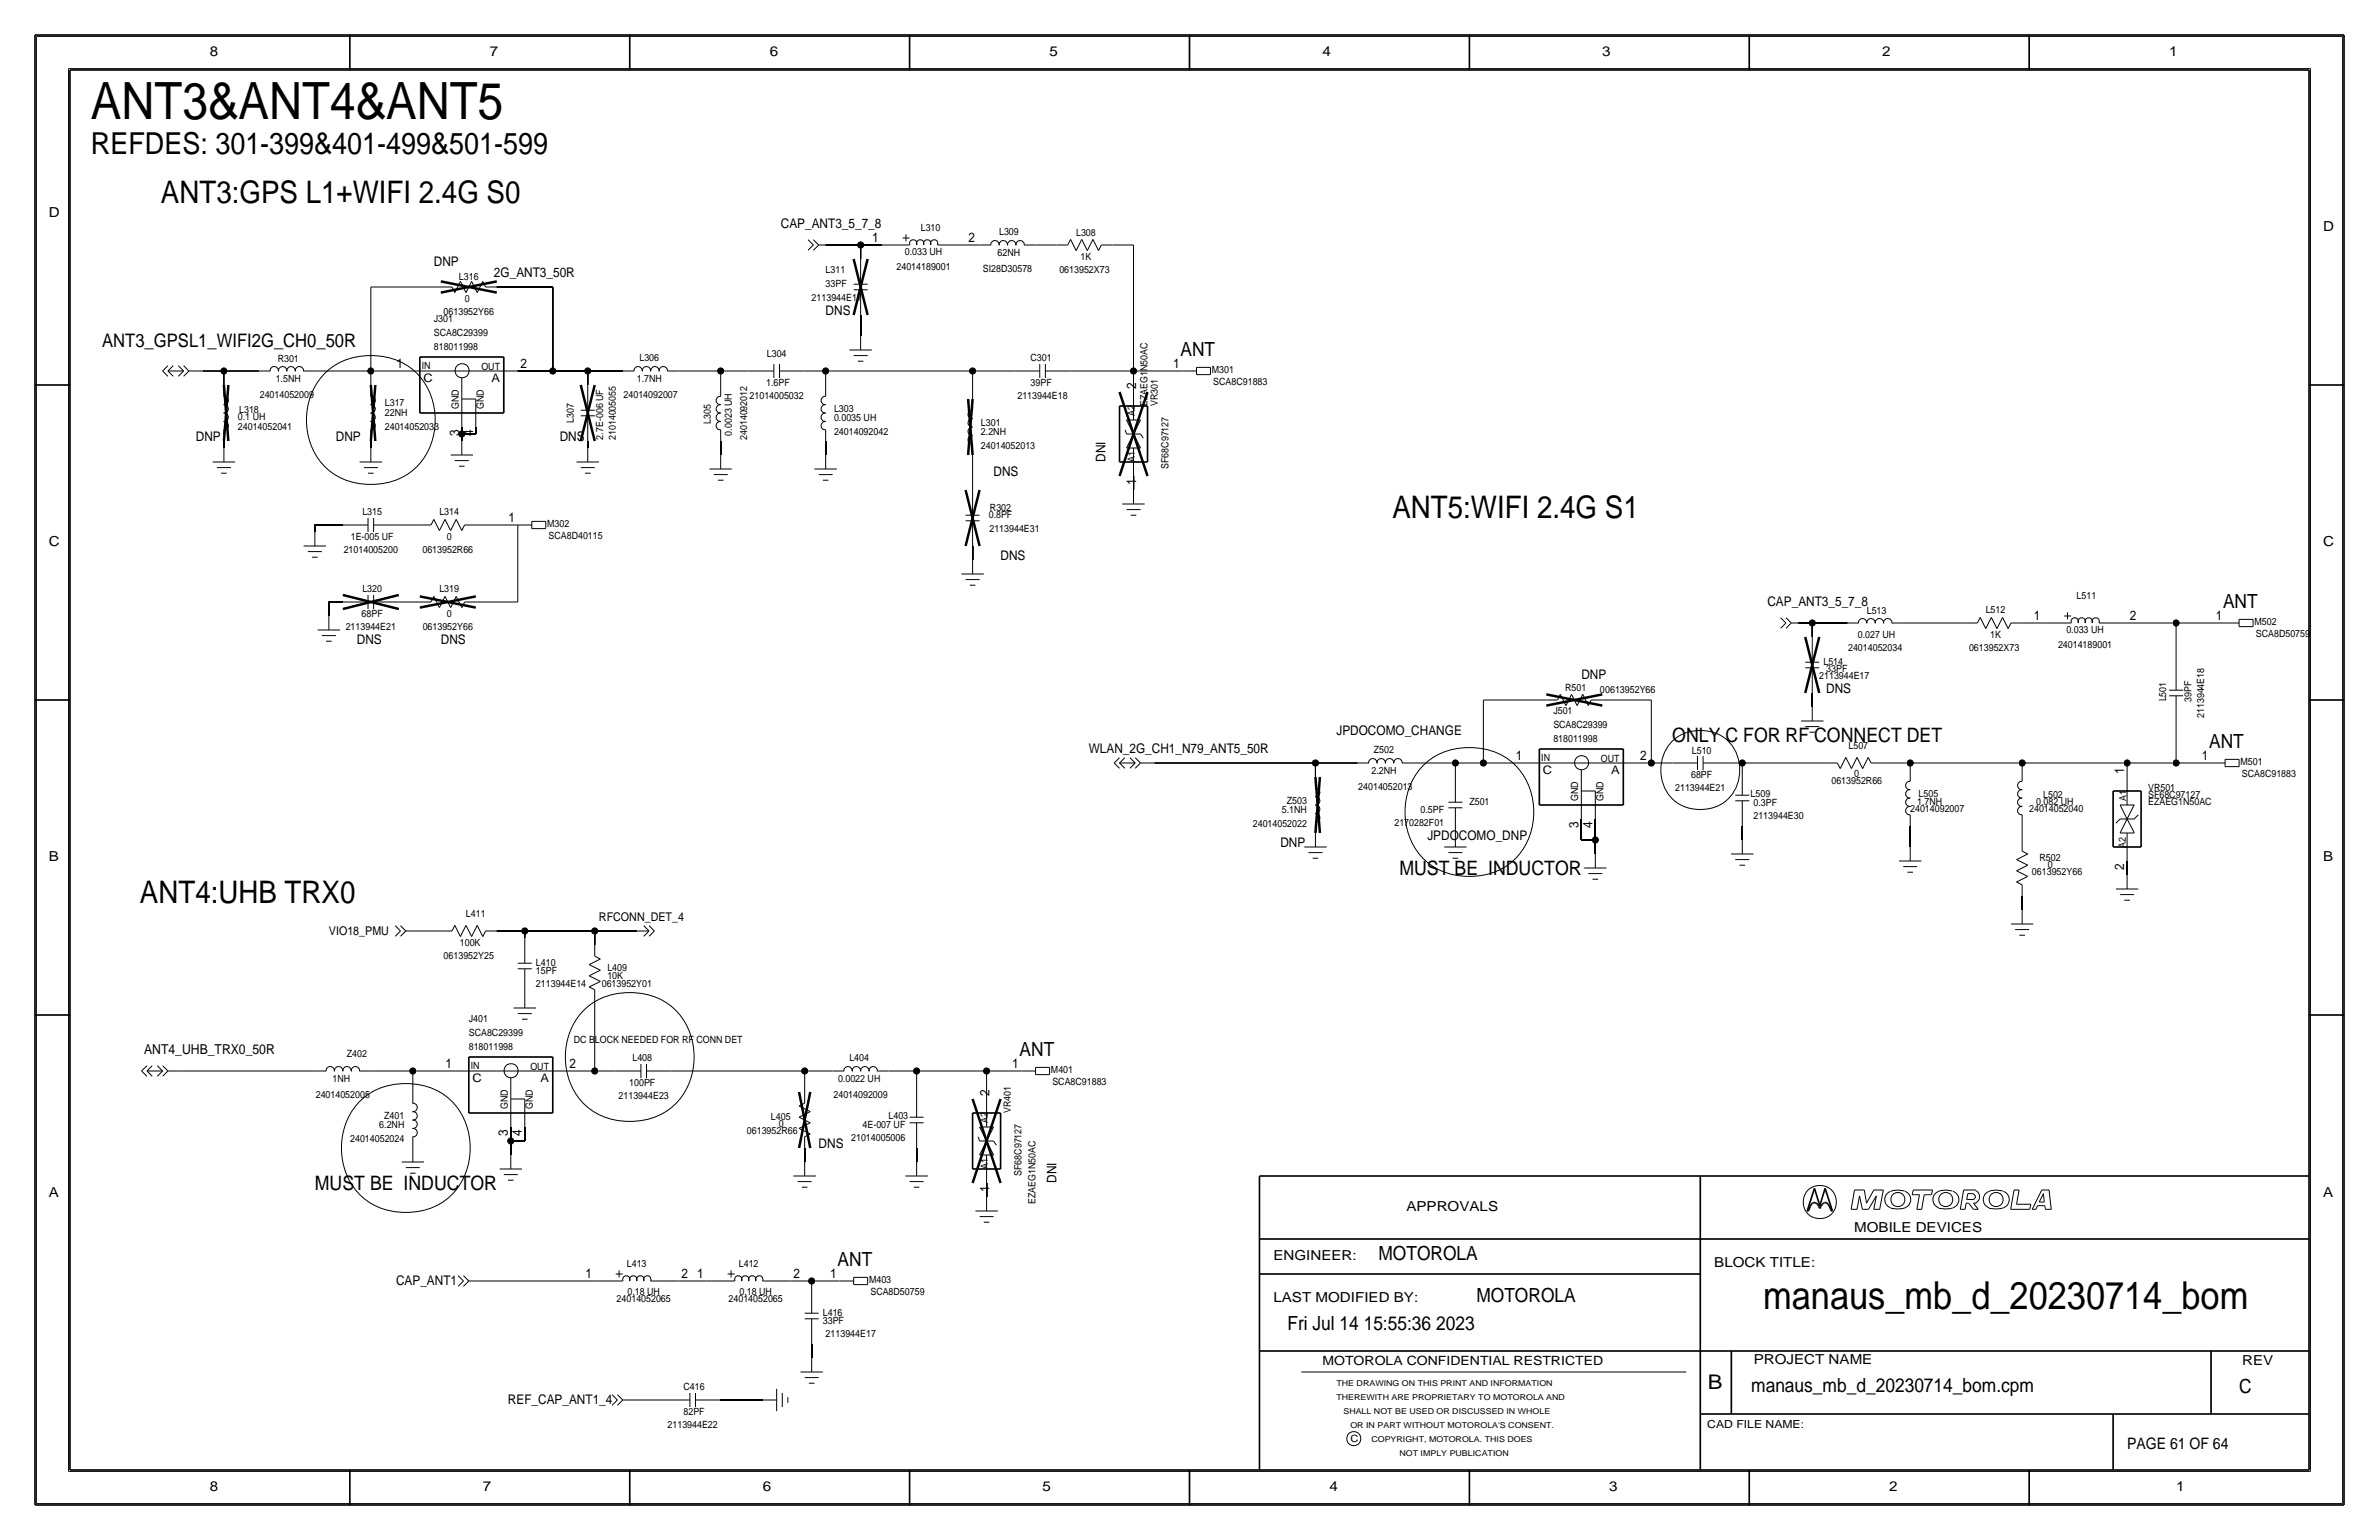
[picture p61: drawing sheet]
<svg xmlns="http://www.w3.org/2000/svg" width="432mm" height="279mm" viewBox="0 0 432 279" stroke-linecap="round" stroke-linejoin="round" font-family="sans-serif">
<defs><g id="words">
<text font-size="9.3" x="16.5" y="21.6">ANT3&amp;ANT4&amp;ANT5</text>
<text font-size="7" x="320" y="237.5">manaus_mb_d_20230714_bom</text>
<g font-size="5.6">
<text x="29.2" y="36.8">ANT3:GPS L1+WIFI 2.4G S0</text>
<text x="252.7" y="94">ANT5:WIFI 2.4G S1</text>
<text x="25.4" y="163.8">ANT4:UHB TRX0</text>
</g>
<text font-size="5.5" x="16.5" y="27.9">REFDES: 301-399&amp;401-499&amp;501-599</text>
<text font-size="3.7" x="310" y="252.1">B</text>
<g font-size="3.6">
<text x="303.5" y="134.6">ONLY C FOR RF CONNECT DET</text>
<text x="254" y="158.8">MUST BE INDUCTOR</text>
<text x="57.1" y="215.9">MUST BE INDUCTOR</text>
</g>
<g font-size="3.5">
<text x="214.3" y="64.5">ANT</text>
<text x="403.5" y="110.2">ANT</text>
<text x="401" y="135.6">ANT</text>
<text x="185.1" y="191.5">ANT</text>
<text x="152" y="229.6">ANT</text>
<text x="250.2" y="228.6">MOTOROLA</text>
<text x="268" y="236.2">MOTOROLA</text>
<text x="233.7" y="241.3">Fri Jul 14 15:55:36 2023</text>
<text x="317.9" y="252.6">manaus_mb_d_20230714_bom.cpm</text>
<text x="406.4" y="252.7">C</text>
</g>
<text font-size="3.4" x="18.5" y="63">ANT3_GPSL1_WIFI2G_CH0_50R</text>
<text font-size="2.9" x="386.1" y="262.9">PAGE 61 OF 64</text>
<g font-size="2.5">
<text x="38.1" y="10.2">8</text>
<text x="88.9" y="10.2">7</text>
<text x="139.7" y="10.2">6</text>
<text x="190.5" y="10.2">5</text>
<text x="240" y="10.2">4</text>
<text x="290.8" y="10.2">3</text>
<text x="341.6" y="10.2">2</text>
<text x="393.7" y="10.2">1</text>
<text x="8.9" y="39.4">D</text>
<text x="421.6" y="41.9">D</text>
<text x="8.9" y="99.1">C</text>
<text x="421.6" y="99.1">C</text>
<text x="8.9" y="156.2">B</text>
<text x="421.6" y="156.2">B</text>
<text x="26.2" y="191.3">ANT4_UHB_TRX0_50R</text>
<text x="8.9" y="217.2">A</text>
<text x="255.3" y="219.7">APPROVALS</text>
<text x="421.6" y="217.2">A</text>
<text x="336.5" y="223.5">MOBILE DEVICES</text>
<text x="231.1" y="228.6">ENGINEER:</text>
<text x="311.1" y="229.9">BLOCK TITLE:</text>
<text x="231.1" y="236.2">LAST MODIFIED BY:</text>
<text x="318.3" y="247.5">PROJECT NAME</text>
<text x="407" y="247.6">REV</text>
<text x="38.1" y="270.5">8</text>
<text x="87.6" y="270.5">7</text>
<text x="138.4" y="270.5">6</text>
<text x="189.2" y="270.5">5</text>
<text x="241.3" y="270.5">4</text>
<text x="292.1" y="270.5">3</text>
<text x="342.9" y="270.5">2</text>
<text x="395" y="270.5">1</text>
</g>
<g font-size="2.4">
<text x="141.7" y="41.4">CAP_ANT3_5_7_8</text>
<text x="158.3" y="43.9">1</text>
<text x="175.8" y="43.9">2</text>
<text x="78.7" y="48.3">DNP</text>
<text x="89.7" y="50.3">2G_ANT3_50R</text>
<text x="149.9" y="57.2">DNS</text>
<text x="72" y="66.8">1</text>
<text x="94.5" y="66.8">2</text>
<text x="206.2" y="70.6" transform="rotate(-90 206.2 70.6)">2</text>
<text x="212.9" y="66.8">1</text>
<text x="35.6" y="80">DNP</text>
<text x="61" y="80">DNP</text>
<text x="83.3" y="79.2" transform="rotate(-90 83.3 79.2)">3</text>
<text x="85.9" y="79.2" transform="rotate(-90 85.9 79.2)">4</text>
<text x="101.6" y="80">DNS</text>
<text x="200.7" y="83.8" transform="rotate(-90 200.7 83.8)">DNI</text>
<text x="180.3" y="86.4">DNS</text>
<text x="206.2" y="88.1" transform="rotate(-90 206.2 88.1)">1</text>
<text x="92.3" y="94.7">1</text>
<text x="181.6" y="101.6">DNS</text>
<text x="320.8" y="110">CAP_ANT3_5_7_8</text>
<text x="369.1" y="112.5">1</text>
<text x="386.6" y="112.5">2</text>
<text x="402.2" y="112.5">1</text>
<text x="64.8" y="116.8">DNS</text>
<text x="80" y="116.8">DNS</text>
<text x="287" y="123.2">DNP</text>
<text x="331.5" y="125.7">DNS</text>
<text x="197.6" y="136.7">WLAN_2G_CH1_N79_ANT5_50R</text>
<text x="242.6" y="133.3">JPDOCOMO_CHANGE</text>
<text x="275.2" y="137.9">1</text>
<text x="297.7" y="137.9">2</text>
<text x="399.6" y="137.9">1</text>
<text x="385.6" y="140.5" transform="rotate(-90 385.6 140.5)">1</text>
<text x="232.4" y="153.7">DNP</text>
<text x="259.1" y="152.4">JPDOCOMO_DNP</text>
<text x="286.5" y="150.3" transform="rotate(-90 286.5 150.3)">3</text>
<text x="289.1" y="150.3" transform="rotate(-90 289.1 150.3)">4</text>
<text x="385.6" y="157.9" transform="rotate(-90 385.6 157.9)">2</text>
<text x="80.8" y="193.8">1</text>
<text x="103.4" y="193.8">2</text>
<text x="183.7" y="193.8">1</text>
<text x="179.6" y="198.9" transform="rotate(-90 179.6 198.9)">2</text>
<text x="92.2" y="206.2" transform="rotate(-90 92.2 206.2)">3</text>
<text x="94.7" y="206.2" transform="rotate(-90 94.7 206.2)">4</text>
<text x="148.6" y="208.3">DNS</text>
<text x="191.8" y="214.6" transform="rotate(-90 191.8 214.6)">DNI</text>
<text x="179.6" y="216.3" transform="rotate(-90 179.6 216.3)">1</text>
<text x="71.9" y="233.2">CAP_ANT1</text>
<text x="106.2" y="231.9">1</text>
<text x="123.7" y="231.9">2</text>
<text x="126.6" y="231.9">1</text>
<text x="144" y="231.9">2</text>
<text x="150.7" y="231.9">1</text>
<text x="92.2" y="254.8">REF_CAP_ANT1_4</text>
</g>
<text font-size="2.3" x="240" y="247.6">MOTOROLA CONFIDENTIAL RESTRICTED</text>
<g font-size="2.2">
<text x="108.7" y="167.1">RFCONN_DET_4</text>
<text x="59.7" y="169.7">VIO18_PMU</text>
</g>
<g font-size="2.1">
<text x="76.9" y="69.3">C</text>
<text x="89.2" y="69.3">A</text>
<text x="280.1" y="140.5">C</text>
<text x="292.4" y="140.5">A</text>
<text x="85.8" y="196.3">C</text>
<text x="98.1" y="196.3">A</text>
</g>
<text font-size="2" x="309.9" y="259.1">CAD FILE NAME:</text>
<g font-size="1.8">
<text x="167.1" y="41.9">L310</text>
<text x="164.2" y="46.2">0.033 UH</text>
<text x="181.1" y="46.5">62NH</text>
<text x="181.3" y="42.7">L309</text>
<text x="195.3" y="42.8">L308</text>
<text x="196.1" y="47.1">1K</text>
<text x="83.3" y="50.8">L316</text>
<text x="149.9" y="52.1">33PF</text>
<text x="149.9" y="49.5">L311</text>
<text x="162.7" y="49">24014189001</text>
<text x="178.4" y="49.3">SI28D30578</text>
<text x="192.3" y="49.5">0613952X73</text>
<text x="78.7" y="58.4">J301</text>
<text x="80.5" y="57.1">0613952Y66</text>
<text x="84.4" y="54.7">0</text>
<text x="147.3" y="54.6">2113944E17</text>
<text x="50.4" y="65.7">R301</text>
<text x="78.7" y="63.5">818011998</text>
<text x="78.7" y="61">SCA8C29399</text>
<text x="116.1" y="65.5">L306</text>
<text x="139.2" y="64.8">L304</text>
<text x="187.1" y="65.5">C301</text>
<text x="50" y="69.3">1.5NH</text>
<text x="76.6" y="67">IN</text>
<text x="87.4" y="67.1">OUT</text>
<text x="115.6" y="69.3">1.7NH</text>
<text x="139.1" y="70.1">1.6PF</text>
<text x="187.1" y="70.1">39PF</text>
<text x="220" y="67.7">M301</text>
<text x="220.2" y="69.9">SCA8C91883</text>
<text x="43.2" y="76.2">0.1 UH</text>
<text x="43.2" y="77.9">24014052041</text>
<text x="43.4" y="74.9">L318</text>
<text x="47.1" y="72.1">24014052009</text>
<text x="69.8" y="77.9">24014052033</text>
<text x="69.8" y="75.4">22NH</text>
<text x="69.9" y="73.7">L317</text>
<text x="83.3" y="74.3" transform="rotate(-90 83.3 74.3)">GND</text>
<text x="87.8" y="74.3" transform="rotate(-90 87.8 74.3)">GND</text>
<text x="104.1" y="76.7" transform="rotate(-90 104.1 76.7)">L307</text>
<text x="113.2" y="72.1">24014092007</text>
<text x="129" y="77" transform="rotate(-90 129 77)">L305</text>
<text x="136" y="72.4">21014005032</text>
<text x="151.4" y="76.5">0.0035 UH</text>
<text x="151.4" y="74.7">L303</text>
<text x="178.1" y="77.3">L301</text>
<text x="184.7" y="72.4">2113944E18</text>
<text x="206" y="75.5" transform="rotate(-90 206 75.5)">A2</text>
<text x="208.3" y="73.7" transform="rotate(-90 208.3 73.7)">EZAEG1N50AC</text>
<text x="210.2" y="73.7" transform="rotate(-90 210.2 73.7)">VR301</text>
<text x="109.5" y="79.7" transform="rotate(-90 109.5 79.7)">2.7E-006 UF</text>
<text x="111.8" y="79.9" transform="rotate(-90 111.8 79.9)">21014005055</text>
<text x="132.8" y="79" transform="rotate(-90 132.8 79)">0.0023 UH</text>
<text x="135.6" y="79.9" transform="rotate(-90 135.6 79.9)">24014092012</text>
<text x="151.4" y="79">24014092042</text>
<text x="178.1" y="81.5">24014052013</text>
<text x="178.1" y="79">2.2NH</text>
<text x="206" y="83.8" transform="rotate(-90 206 83.8)">A1</text>
<text x="212.1" y="85.1" transform="rotate(-90 212.1 85.1)">SF68C97127</text>
<text x="65.8" y="93.5">L315</text>
<text x="79.7" y="93.5">L314</text>
<text x="99.3" y="95.7">M302</text>
<text x="179.5" y="94">0.8PF</text>
<text x="179.7" y="92.7">R302</text>
<text x="62.4" y="100.3">21014005200</text>
<text x="63.7" y="98">1E-005 UF</text>
<text x="76.7" y="100.3">0613952R66</text>
<text x="81.1" y="97.9">0</text>
<text x="99.6" y="97.8">SCA8D40115</text>
<text x="179.6" y="96.5">2113944E31</text>
<text x="65.8" y="107.4">L320</text>
<text x="79.7" y="107.5">L319</text>
<text x="65.6" y="112">68PF</text>
<text x="81.1" y="111.9">0</text>
<text x="338.8" y="111.4">L513</text>
<text x="360.4" y="111.3">L512</text>
<text x="376.9" y="108.8">L511</text>
<text x="409.2" y="113.4">M502</text>
<text x="62.7" y="114.3">2113944E21</text>
<text x="76.7" y="114.3">0613952Y66</text>
<text x="335.4" y="118.1">24014052034</text>
<text x="337.2" y="115.7">0.027 UH</text>
<text x="357.4" y="118.1">0613952X73</text>
<text x="361.2" y="115.7">1K</text>
<text x="373.5" y="117.6">24014189001</text>
<text x="375.1" y="114.8">0.033 UH</text>
<text x="409.4" y="115.6">SCA8D50759</text>
<text x="284.1" y="125.4">R501</text>
<text x="290.4" y="125.7">00613952Y66</text>
<text x="330.2" y="123.2">2113944E17</text>
<text x="331" y="120.7">L514</text>
<text x="331.5" y="121.9">33PF</text>
<text x="281.9" y="129.5">J501</text>
<text x="393.2" y="127.3" transform="rotate(-90 393.2 127.3)">L501</text>
<text x="397.8" y="127.4" transform="rotate(-90 397.8 127.4)">39PF</text>
<text x="400" y="130.3" transform="rotate(-90 400 130.3)">2113944E18</text>
<text x="249.4" y="136.7">Z502</text>
<text x="281.9" y="132.1">SCA8C29399</text>
<text x="281.9" y="134.6">818011998</text>
<text x="307.1" y="136.8">L510</text>
<text x="335.5" y="135.9">L507</text>
<text x="246.5" y="143.3">24014052013</text>
<text x="248.9" y="140.5">2.2NH</text>
<text x="279.8" y="138.1">IN</text>
<text x="290.6" y="138.2">OUT</text>
<text x="304" y="143.5">2113944E21</text>
<text x="306.9" y="141.2">68PF</text>
<text x="332.4" y="142.2">0613952R66</text>
<text x="337.4" y="139.7" transform="rotate(-180 337.4 139.7)">0</text>
<text x="389.9" y="143.5">VR501</text>
<text x="406.7" y="138.8">M501</text>
<text x="406.9" y="141">SCA8C91883</text>
<text x="232.7" y="147.6">5.1NH</text>
<text x="233.6" y="145.8">Z503</text>
<text x="253.1" y="149.9">2170282F01</text>
<text x="257.8" y="147.6">0.5PF</text>
<text x="266.7" y="146.1">Z501</text>
<text x="286.5" y="145.4" transform="rotate(-90 286.5 145.4)">GND</text>
<text x="291" y="145.4" transform="rotate(-90 291 145.4)">GND</text>
<text x="317.8" y="144.6">L509</text>
<text x="318.3" y="148.6">2113944E30</text>
<text x="318.3" y="146.3">0.3PF</text>
<text x="346.7" y="147.3">24014092007</text>
<text x="348" y="146">1.7NH</text>
<text x="348.2" y="144.6">L505</text>
<text x="368.3" y="147.3">24014052040</text>
<text x="369.6" y="146">0.082 UH</text>
<text x="370.8" y="144.8">L502</text>
<text x="386" y="145.3" transform="rotate(-90 386 145.3)">A1</text>
<text x="389.9" y="144.8">SF68C97127</text>
<text x="389.9" y="146.1">EZAEG1N50AC</text>
<text x="227.4" y="150.1">24014052022</text>
<text x="385.9" y="153.9" transform="rotate(-90 385.9 153.9)">A2</text>
<text x="368.8" y="158.8">0613952Y66</text>
<text x="370.2" y="156.2">R502</text>
<text x="371.7" y="157.5">0</text>
<text x="84.6" y="166.4">L411</text>
<text x="80.5" y="174">0613952Y25</text>
<text x="83.5" y="171.6">100K</text>
<text x="97.3" y="175.3">L410</text>
<text x="97.3" y="179.1">2113944E14</text>
<text x="97.3" y="176.8">15PF</text>
<text x="109.2" y="179.1">0613952Y01</text>
<text x="110.2" y="177.6">10K</text>
<text x="110.2" y="176.2">L409</text>
<text x="85.1" y="185.4">J401</text>
<text x="62.9" y="191.8">Z402</text>
<text x="85.1" y="190.5">818011998</text>
<text x="85.1" y="188">SCA8C29399</text>
<text x="104.1" y="189.2">DC BLOCK NEEDED FOR RF CONN DET</text>
<text x="60.4" y="196.3">1NH</text>
<text x="85.4" y="194">IN</text>
<text x="96.3" y="194.1">OUT</text>
<text x="114.2" y="197.1">100PF</text>
<text x="114.8" y="192.5">L408</text>
<text x="152.1" y="196.3">0.0022 UH</text>
<text x="154.2" y="192.6">L404</text>
<text x="190.8" y="194.7">M401</text>
<text x="191" y="196.9">SCA8C91883</text>
<text x="57.3" y="199.1">24014052005</text>
<text x="69.7" y="203">Z401</text>
<text x="92.2" y="201.3" transform="rotate(-90 92.2 201.3)">GND</text>
<text x="96.7" y="201.3" transform="rotate(-90 96.7 201.3)">GND</text>
<text x="112.3" y="199.4">2113944E23</text>
<text x="139.9" y="203.2">L405</text>
<text x="151.3" y="199.1">24014092009</text>
<text x="161.3" y="203">L403</text>
<text x="179.3" y="203.7" transform="rotate(-90 179.3 203.7)">A2</text>
<text x="183.5" y="201.9" transform="rotate(-90 183.5 201.9)">VR401</text>
<text x="63.6" y="207.3">24014052024</text>
<text x="68.8" y="204.7">6.2NH</text>
<text x="135.6" y="205.7">0613952R66</text>
<text x="141.3" y="204.5">0</text>
<text x="154.5" y="207">21014005006</text>
<text x="156.6" y="204.7">4E-007 UF</text>
<text x="179.3" y="212.1" transform="rotate(-90 179.3 212.1)">A1</text>
<text x="185.4" y="213.4" transform="rotate(-90 185.4 213.4)">SF68C97127</text>
<text x="188" y="218.4" transform="rotate(-90 188 218.4)">EZAEG1N50AC</text>
<text x="113.8" y="229.9">L413</text>
<text x="134.1" y="229.9">L412</text>
<text x="157.7" y="232.8">M403</text>
<text x="111.9" y="236.2">24014052065</text>
<text x="113.9" y="235">0.18 UH</text>
<text x="132.2" y="236.2">24014052065</text>
<text x="134.2" y="235">0.18 UH</text>
<text x="149.4" y="238.8">L416</text>
<text x="158" y="234.9">SCA8D50759</text>
<text x="149.4" y="240.3">33PF</text>
<text x="149.9" y="242.6">2113944E17</text>
<text x="124.1" y="252.2">C416</text>
<text x="124.1" y="256.8">82PF</text>
<text x="121.2" y="259.1">2113944E22</text>
<text x="245.1" y="261.6">C</text>
</g>
<g font-size="1.5">
<text x="242.6" y="251.5">THE DRAWING ON THIS PRINT AND INFORMATION</text>
<text x="242.6" y="254">THEREWITH ARE PROPRIETARY TO MOTOROLA AND</text>
<text x="243.8" y="256.5">SHALL NOT BE USED OR DISCUSSED IN WHOLE</text>
<text x="245.1" y="259.1">OR IN PART WITHOUT MOTOROLA'S CONSENT.</text>
<text x="248.9" y="261.6">COPYRIGHT, MOTOROLA. THIS DOES</text>
<text x="254" y="264.2">NOT IMPLY PUBLICATION</text>
</g>
</g></defs>
<!-- layer: Nets -->
<g fill="none" stroke="#000" stroke-width=".18">
<path d="M67.3 52.1h12.7zM67.3 52.1v15.2zM90.2 52.1h10.1zM100.3 52.1v15.2zM149.9 44.4h6.3zM156.2 57.2v3.8zM156.2 44.4v2.6zM156.2 44.4h3.8zM175.3 44.4h2.5zM188 44.4h3.8zM201.9 44.4h3.8zM205.7 44.4v22.9z"/>
<path d="M36.8 67.3h3.8zM40.6 67.3v2.5zM40.6 67.3h6.4zM57.1 67.3h10.2zM59.4 67.3a12.6 12.6 0 0 1 15.9 0 12.4 12.4 0 0 1 0 17.8 12.6 12.6 0 0 1-15.9 0 12.4 12.4 0 0 1 0-17.8zM67.3 67.3v2.5zM67.3 67.3h6.4zM83.8 78.7v1.3zM83.8 77.5v1.2zM83.8 78.7h2.6zM86.4 77.5v1.2zM94 67.3h6.3z"/>
<path d="M100.3 67.3h6.4zM106.7 67.3v2.5zM106.7 67.3h6.3zM123.2 67.3h7.6zM130.8 67.3v2.5zM130.8 67.3h5.1zM146 67.3h3.9zM149.9 67.3v2.5zM149.9 67.3h26.6zM176.5 67.3v5.1zM176.5 67.3h7.6zM194.3 67.3h11.4z"/>
<path d="M205.7 67.3v3.8zM205.7 67.3h8.9zM40.6 80v1.3zM57.1 95.2v1.3zM57.1 95.2h5.1zM67.3 80v1.3zM72.4 95.2h3.8zM86.4 95.2h7.6zM94 95.2v14zM106.7 80v1.3zM130.8 80v2.5zM149.9 80v2.5z"/>
<path d="M176.5 99.1v2.5zM176.5 82.5v6.4zM205.7 86.4v2.5zM59.7 109.2v2.6zM59.7 109.2h2.5zM72.4 109.2h3.8zM86.4 109.2h7.6zM326.4 113h2.5zM328.9 113v2.6zM328.9 113h6.4zM345.4 113h11.5zM367 113h3.8z"/>
<path d="M386.1 113h8.9zM395 113v7.7zM395 113h8.9zM209.5 138.4h29.3zM238.8 138.4v2.6zM238.8 138.4h7.6zM256.5 138.4h7.7zM258.7 138.5a12.6 12.6 0 0 1 16 0 12.4 12.4 0 0 1 0 17.7 12.6 12.6 0 0 1-16 0 12.4 12.4 0 0 1 0-17.7zM264.2 138.4v2.6zM264.2 138.4h5zM269.2 138.4h7.7zM269.2 127v11.4z"/>
<path d="M269.2 127h11.5zM290.8 127h8.9zM297.2 138.4h2.5zM299.7 138.4h3.8zM299.7 127v11.4zM303.7 134.3a7.4 7.4 0 0 1 11.3 2 7.2 7.2 0 0 1-.6 7.7 7.2 7.2 0 0 1-7.3 2.7 7.2 7.2 0 0 1-4.9-10.4l.7-1.1zM313.7 138.4h2.5zM316.2 138.4v1.3zM316.2 138.4h15.3zM328.9 125.7v2.6zM341.6 138.4h5.1zM346.7 138.4v1.3z"/>
<path d="M346.7 138.4h20.3zM367 138.4v1.3zM367 138.4h19.1zM386.1 138.4v2.6zM386.1 138.4h8.9zM395 130.8v7.6zM395 138.4h6.3zM287 152.4h2.6zM287 148.6v3.8zM289.6 152.4v2.5zM289.6 148.6v3.8zM316.2 149.9v2.5z"/>
<path d="M346.7 149.9v3.8zM367 149.9v2.5zM386.1 156.2v2.6zM74.9 168.9h5.1zM90.2 168.9h5zM95.2 168.9v1.3zM95.2 168.9h12.7zM107.9 168.9v2.5zM107.9 168.9h7.7zM367 162.6v2.5zM33 194.3h24.1zM65.7 199.4a12.6 12.6 0 0 1 15.9 0 12.4 12.4 0 0 1 0 17.7 12.6 12.6 0 0 1-15.9 0 12.4 12.4 0 0 1 0-17.7z"/>
<path d="M67.3 194.3h7.6zM74.9 194.3v3.8zM74.9 194.3h7.6zM102.9 194.3h5zM106.3 182.9a12.6 12.6 0 0 1 16 0 12.4 12.4 0 0 1 0 17.7 12.6 12.6 0 0 1-16 0 12.4 12.4 0 0 1 0-17.7zM107.9 181.6v12.7zM107.9 194.3h3.9zM121.9 194.3h24.1zM146 194.3v3.8zM146 194.3h5.1zM161.3 194.3h5.1zM166.4 194.3v3.8z"/>
<path d="M166.4 194.3h12.7zM179.1 194.3v5.1zM179.1 194.3h6.3zM92.7 207v2.5zM92.7 204.5v2.5zM92.7 207h2.5zM95.2 204.5v2.5zM146 208.3v2.5zM166.4 208.3v2.5zM179.1 214.6v2.6zM86.4 232.4h21.5zM123.2 232.4h5.1z"/>
<path d="M143.5 232.4h3.8zM147.3 232.4v1.3zM147.3 232.4h5.1zM114.3 254h6.3zM130.8 254h7.6zM147.3 243.8v2.6z"/>
</g>
<g fill="#000" stroke="#000" stroke-width=".18">
<circle cx="156.2" cy="44.4" r=".56"/>
<circle cx="40.6" cy="67.3" r=".56"/>
<circle cx="67.3" cy="67.3" r=".56"/>
<circle cx="83.8" cy="78.7" r=".56"/>
<circle cx="100.3" cy="67.3" r=".56"/>
<circle cx="106.7" cy="67.3" r=".56"/>
<circle cx="130.8" cy="67.3" r=".56"/>
<circle cx="149.9" cy="67.3" r=".56"/>
<circle cx="176.5" cy="67.3" r=".56"/>
<circle cx="205.7" cy="67.3" r=".56"/>
<circle cx="328.9" cy="113" r=".56"/>
<circle cx="395" cy="113" r=".56"/>
<circle cx="238.8" cy="138.4" r=".56"/>
<circle cx="264.2" cy="138.4" r=".56"/>
<circle cx="269.2" cy="138.4" r=".56"/>
<circle cx="299.7" cy="138.4" r=".56"/>
<circle cx="316.2" cy="138.4" r=".56"/>
<circle cx="346.7" cy="138.4" r=".56"/>
<circle cx="367" cy="138.4" r=".56"/>
<circle cx="386.1" cy="138.4" r=".56"/>
<circle cx="395" cy="138.4" r=".56"/>
<circle cx="289.6" cy="152.4" r=".56"/>
<circle cx="95.2" cy="168.9" r=".56"/>
<circle cx="107.9" cy="168.9" r=".56"/>
<circle cx="74.9" cy="194.3" r=".56"/>
<circle cx="107.9" cy="194.3" r=".56"/>
<circle cx="146" cy="194.3" r=".56"/>
<circle cx="166.4" cy="194.3" r=".56"/>
<circle cx="179.1" cy="194.3" r=".56"/>
<circle cx="92.7" cy="207" r=".56"/>
<circle cx="147.3" cy="232.4" r=".56"/>
</g>
<!-- layer: Components -->
<g fill="none" stroke="#000" stroke-width=".18">
<path d="M80 52.1h2zM82 52.1l.5 1zM83.6 51.1l1 2zM83.6 51.1l-1.1 2zM85.6 51.1l1 2zM85.6 51.1l-1 2zM87.6 51.1l.5 1zM87.6 51.1l-1 2zM88.1 52.1h2.1zM146.7 43.5l.9 .9zM147.6 44.4l-.9 1zM147.6 45.4l1-1z"/>
<path d="M147.6 43.5l1 .9zM148.6 44.4h1.3zM154.9 51.6h2.6zM154.9 52.6h2.6zM156.2 52.6v4.6zM156.2 47v4.6zM160 44.4h5.1zM163.8 43.2h1.3zM164.4 42.5v1.3zM165.2 44.4a.64 .64 0 0 1 .5-.9 .64 .64 0 0 1 .6 .9M166.4 44.4a.64 .64 0 0 1 .6-.9 .64 .64 0 0 1 .6 .9M167.7 44.4a.64 .64 0 0 1 .6-.9 .64 .64 0 0 1 .6 .9"/>
<path d="M169 44.4a.64 .64 0 0 1 .5-.9 .64 .64 0 0 1 .6 .9M170.2 44.4h5.1zM177.8 44.4h2zM179.8 44.5a.75 .75 0 0 1 .8-.9 .75 .75 0 0 1 .7 .9M181.4 44.5a.75 .75 0 0 1 .7-.9 .75 .75 0 0 1 .7 .9M182.9 44.5a.75 .75 0 0 1 .7-.9 .75 .75 0 0 1 .8 .9M184.4 44.5a.75 .75 0 0 1 .7-.9 .75 .75 0 0 1 .8 .9M185.9 44.4h2.1zM191.8 44.4h2zM194.3 43.4l-.5 1zM194.3 43.4l1 2.1zM196.3 43.4l-1 2.1z"/>
<path d="M196.3 43.4l1.1 2.1zM198.4 43.4l-1 2.1zM198.4 43.4l1 2.1zM199.9 44.4h2zM199.9 44.4l-.5 1.1zM29.5 67.3l1 1zM29.5 67.3l1-1zM30.5 67.3l.9 1zM30.5 67.3h2.8zM30.5 67.3l.9-1zM32.4 66.3l.9 1zM33.3 67.3l-.9 1z"/>
<path d="M33.3 66.3l1 1zM34.3 67.3l-1 1zM34.3 67.3h2.5zM40.6 71.9a.75 .75 0 0 1 .8 .8 .75 .75 0 0 1-.8 .7M40.6 75a.75 .75 0 0 1 .8 .7 .75 .75 0 0 1-.8 .8M40.6 76.5a.75 .75 0 0 1 .8 .7 .75 .75 0 0 1-.8 .8M40.6 73.5a.75 .75 0 0 1 .8 .7 .75 .75 0 0 1-.8 .7M40.6 78v2zM40.6 69.8v2.1zM47 67.3h2zM49 67.4a.75 .75 0 0 1 .8-.9 .75 .75 0 0 1 .7 .9M50.5 67.4a.75 .75 0 0 1 .8-.9 .75 .75 0 0 1 .7 .9"/>
<path d="M52.1 67.4a.75 .75 0 0 1 .7-.9 .75 .75 0 0 1 .7 .9M53.6 67.4a.75 .75 0 0 1 .7-.9 .75 .75 0 0 1 .8 .9M55.1 67.3h2zM67.3 71.9a.75 .75 0 0 1 .8 .8 .75 .75 0 0 1-.8 .7M67.3 75a.75 .75 0 0 1 .8 .7 .75 .75 0 0 1-.8 .8M67.3 76.5a.75 .75 0 0 1 .8 .7 .75 .75 0 0 1-.8 .8M67.3 73.5a.75 .75 0 0 1 .8 .7 .75 .75 0 0 1-.8 .7M67.3 78v2zM67.3 69.8v2.1zM73.7 67.3h20.3zM83.8 68.6v8.9zM83.8 72.4h2.6z"/>
<path d="M86.4 72.4v5.1zM105.4 75.4h2.5zM105.4 74.4h2.5zM106.7 69.8v4.6zM106.7 75.4v4.6zM113 67.3h2.1zM115.1 67.4a.75 .75 0 0 1 .7-.9 .75 .75 0 0 1 .7 .9M116.6 67.4a.75 .75 0 0 1 .7-.9 .75 .75 0 0 1 .8 .9M118.1 67.4a.75 .75 0 0 1 .7-.9 .75 .75 0 0 1 .8 .9M119.6 67.4a.75 .75 0 0 1 .8-.9 .75 .75 0 0 1 .7 .9M121.2 67.3h2zM130.8 69.8v2.1z"/>
<path d="M130.8 78v2zM130.8 75a.74 .74 0 0 0-.8 .7 .74 .74 0 0 0 .8 .8M130.8 71.9a.74 .74 0 0 0-.8 .8 .74 .74 0 0 0 .8 .7M130.8 73.5a.74 .74 0 0 0-.8 .7 .74 .74 0 0 0 .8 .7M130.8 76.5a.74 .74 0 0 0-.8 .7 .74 .74 0 0 0 .8 .8M135.9 67.3h4.6zM140.5 66v2.6zM141.5 67.3h4.5zM141.5 66v2.6zM149.9 78v2zM149.9 69.8v2.1zM149.9 71.9a.74 .74 0 0 0-.9 .8 .74 .74 0 0 0 .9 .7"/>
<path d="M149.9 75a.74 .74 0 0 0-.9 .7 .74 .74 0 0 0 .9 .8M149.9 76.5a.74 .74 0 0 0-.9 .7 .74 .74 0 0 0 .9 .8M149.9 73.5a.74 .74 0 0 0-.9 .7 .74 .74 0 0 0 .9 .7M154.2 63.5h4zM154.9 64.5h2.6zM155.7 65.5h1zM156.2 61v2.5zM176.5 72.4v2zM176.5 74.5a.74 .74 0 0 0-.8 .7 .74 .74 0 0 0 .8 .7M176.5 77.5a.74 .74 0 0 0-.8 .8 .74 .74 0 0 0 .8 .7M176.5 79a.74 .74 0 0 0-.8 .8 .74 .74 0 0 0 .8 .7M176.5 76a.74 .74 0 0 0-.8 .7 .74 .74 0 0 0 .8 .8"/>
<path d="M184.1 67.3h4.6zM188.7 66v2.6zM189.7 67.3h4.6zM189.7 66v2.6zM204.2 78l.3 .7zM204.5 76.2h2.5zM204.5 76.2l2.5 5.1zM204.5 78.7h2.5zM205.7 71.1v5.1zM207 76.2l-2.5 5.1zM207 78.7l.5 .8zM214.6 67.3h2.6z"/>
<path d="M217.2 66.6v1.4zM217.2 66.6h2.5zM217.2 68h2.5zM219.7 66.6v1.4zM38.6 83.8h4.1zM39.4 84.8h2.5zM40.1 85.9h1zM40.6 81.3v2.5zM55.1 99.1h4.1zM57.1 96.5v2.6zM62.2 95.2h4.6zM65.3 83.8h4z"/>
<path d="M66 84.8h2.6zM66.8 85.9h1zM66.8 94v2.5zM67.3 81.3v2.5zM67.8 95.2h4.6zM67.8 94v2.5zM76.2 95.2h2zM78.7 94.2l-.5 1zM78.7 94.2l1.1 2.1zM80.8 94.2l-1 2.1zM80.8 94.2l1 2.1zM81.8 82.5h4.1z"/>
<path d="M82.5 83.6h2.6zM82.8 94.2l-1 2.1zM82.8 94.2l1 2.1zM83.3 84.6h1zM83.8 80v2.5zM84.3 95.2h2.1zM84.3 95.2l-.5 1.1zM94 95.2h2.5zM96.5 94.6v1.3zM96.5 94.6h2.6zM96.5 95.9h2.6zM99.1 94.6v1.3z"/>
<path d="M104.6 83.8h4.1zM105.4 84.8h2.5zM106.2 85.9h1zM106.7 81.3v2.5zM128.8 85.1h4zM129.5 86.1h2.6zM130.3 87.1h1zM130.8 82.5v2.6zM147.8 85.1h4.1zM148.6 86.1h2.5zM149.4 87.1h1zM149.9 82.5v2.6z"/>
<path d="M175.3 93.5h2.5zM175.3 94.5h2.5zM176.5 94.5v4.6zM176.5 88.9v4.6zM176.5 80.5v2zM203.7 91.4h4.1zM204.5 81.3h2.5zM204.5 92.5h2.5zM205.2 93.5h1zM205.7 81.3v5.1zM205.7 88.9v2.5zM55.9 100.1h2.5z"/>
<path d="M56.6 101.1h1.1zM57.7 114.3h4zM58.4 115.3h2.6zM59.2 116.3h1zM59.7 111.8v2.5zM62.2 109.2h4.6zM66.8 107.9v2.6zM67.8 109.2h4.6zM67.8 107.9v2.6zM76.2 109.2h2zM78.7 108.2l-.5 1zM78.7 108.2l1.1 2z"/>
<path d="M80.8 108.2l-1 2zM80.8 108.2l1 2zM82.8 108.2l-1 2zM82.8 108.2l1 2zM84.3 109.2h2.1zM84.3 109.2l-.5 1zM174.5 104.1h4.1zM175.3 105.2h2.5zM176 106.2h1zM176.5 101.6v2.5zM323.2 112.1l1 .9zM323.2 114l1-1z"/>
<path d="M324.2 114l.9-1zM324.2 112.1l.9 .9zM325.1 113h1.3zM328.9 115.6v4.5zM335.3 113h2zM337.3 113.1a.75 .75 0 0 1 .7-.9 .75 .75 0 0 1 .8 .9M338.8 113.1a.75 .75 0 0 1 .8-.9 .75 .75 0 0 1 .7 .9M340.4 113.1a.75 .75 0 0 1 .7-.9 .75 .75 0 0 1 .7 .9M341.9 113.1a.75 .75 0 0 1 .7-.9 .75 .75 0 0 1 .8 .9M343.4 113h2zM356.9 113h2zM359.4 112l-.5 1z"/>
<path d="M359.4 112l1 2zM361.4 112l-1 2zM361.4 112l1.1 2zM363.5 112l-1 2zM363.5 112l1 2zM365 113h2zM365 113l-.5 1zM370.8 113h5.1zM374.6 111.8h1.3zM375.3 111.1v1.3zM376 113a.64 .64 0 0 1 .6-.9 .64 .64 0 0 1 .5 .9M377.2 113a.64 .64 0 0 1 .6-.9 .64 .64 0 0 1 .6 .9"/>
<path d="M378.5 113a.64 .64 0 0 1 .6-.9 .64 .64 0 0 1 .6 .9M379.8 113a.64 .64 0 0 1 .6-.9 .64 .64 0 0 1 .5 .9M381 113h5.1zM403.9 113h2.5zM406.4 112.4v1.3zM406.4 112.4h2.5zM406.4 113.7h2.5zM408.9 112.4v1.3zM202.2 138.4l1 1zM202.2 138.4l1-.9zM203.2 138.4l1 1zM203.2 138.4h2.8z"/>
<path d="M204.2 137.5l-1 .9zM205.1 139.4l.9-1zM205.1 137.5l.9 .9zM206 139.4l1-1zM206 137.5l1 .9zM207 138.4h2.5zM246.4 138.4h2zM248.4 138.5a.75 .75 0 0 1 .7-.9 .75 .75 0 0 1 .8 .9M249.9 138.5a.75 .75 0 0 1 .8-.9 .75 .75 0 0 1 .7 .9M251.5 138.5a.75 .75 0 0 1 .7-.9 .75 .75 0 0 1 .7 .9M253 138.5a.75 .75 0 0 1 .7-.9 .75 .75 0 0 1 .8 .9M254.5 138.4h2z"/>
<path d="M276.9 138.4h20.3zM280.7 127h2zM283.2 126l-.5 1zM283.2 126l1 2zM285.2 126l-1 2zM285.2 126l1.1 2zM287 139.7v8.9zM287.3 126l-1 2zM287.3 126l1 2zM288.8 127h2zM288.8 127l-.5 1zM303.5 138.4h4.6z"/>
<path d="M308.1 137.2v2.5zM309.1 138.4h4.6zM309.1 137.2v2.5zM316.2 139.7v4.6zM326.9 130.8h4.1zM327.7 120.1h2.5zM327.7 121.2h2.5zM327.7 131.8h2.5zM328.4 132.8h1zM328.9 121.2v4.5zM328.9 128.3v2.5zM331.5 138.4h2z"/>
<path d="M333.5 138.4l.5 1zM335 137.4l1 2zM335 137.4l-1 2zM337.1 137.4l-1.1 2zM337.1 137.4l1 2zM339.1 137.4l-1 2zM339.1 137.4l.5 1zM339.6 138.4h2zM346.7 139.7v2zM367 139.7v2zM393.7 125.2h2.5zM393.7 126.2h2.5z"/>
<path d="M395 126.2v4.6zM395 120.7v4.5zM401.3 138.4h2.6zM403.9 137.8v1.3zM403.9 137.8h2.5zM403.9 139.1h2.5zM406.4 137.8v1.3zM236.7 153.7h4.1zM237.5 154.7h2.5zM238.3 155.7h1zM238.7 143.1a.75 .75 0 0 1 .9 .7 .75 .75 0 0 1-.9 .7M238.7 146.1a.75 .75 0 0 1 .9 .7 .75 .75 0 0 1-.9 .8"/>
<path d="M238.7 147.6a.75 .75 0 0 1 .9 .8 .75 .75 0 0 1-.9 .7M238.7 144.6a.75 .75 0 0 1 .9 .7 .75 .75 0 0 1-.9 .7M238.8 149.1v2zM238.8 141v2zM238.8 151.1v2.6zM262.1 153.7h4.1zM262.9 145.5h2.5zM262.9 146.6h2.5zM262.9 154.7h2.5zM263.7 155.7h1zM264.2 146.6v4.5zM264.2 141v4.5z"/>
<path d="M264.2 151.1v2.6zM287 143.5h2.6zM287.5 157.5h4.1zM288.3 158.5h2.5zM289.1 159.5h1zM289.6 154.9v2.6zM289.6 143.5v5.1zM314.2 154.9h4.1zM315 144.3h2.5zM315 145.3h2.5zM315 156h2.5zM315.7 157h1z"/>
<path d="M316.2 145.3v4.6zM316.2 152.4v2.5zM344.7 156.2h4zM345.4 157.2h2.6zM346.2 158.2h1zM346.7 147.8v2.1zM346.7 153.7v2.5zM346.7 141.8a.74 .74 0 0 0-.8 .7 .74 .74 0 0 0 .8 .8M346.7 144.8a.74 .74 0 0 0-.8 .8 .74 .74 0 0 0 .8 .7M346.7 146.4a.74 .74 0 0 0-.8 .7 .74 .74 0 0 0 .8 .7M346.7 143.3a.74 .74 0 0 0-.8 .7 .74 .74 0 0 0 .8 .8M366 158l2 1z"/>
<path d="M366 158l2-1zM366 156l2 1zM366 156l2-1.1zM367 147.8v2.1zM367 152.4v2zM367 154.4l1 .5zM367 141.8a.74 .74 0 0 0-.8 .7 .74 .74 0 0 0 .8 .8M367 144.8a.74 .74 0 0 0-.8 .8 .74 .74 0 0 0 .8 .7M367 146.4a.74 .74 0 0 0-.8 .7 .74 .74 0 0 0 .8 .7M367 143.3a.74 .74 0 0 0-.8 .7 .74 .74 0 0 0 .8 .8M384 149.4l.8-.8zM384.8 151.1h2.5z"/>
<path d="M384.8 146h2.6zM384.8 146l1.3 2.6zM384.8 148.6h2.6zM386.1 158.8v2.5zM386.1 141v5zM386.1 151.1v5.1zM386.1 148.6l1.3 2.5zM387.3 146l-2.5 5.1zM387.3 148.6l.8-.8zM71.7 167.9l1 1zM72.7 168.9l-1 1zM72.7 167.9l1 1z"/>
<path d="M73.7 168.9l-1 1zM73.7 168.9h1.2zM80 168.9h2zM82.5 167.9l-.5 1zM82.5 167.9l1.1 2zM84.6 167.9l-1 2zM84.6 167.9l1 2zM86.6 167.9l-1 2zM86.6 167.9l1 2zM88.1 168.9h2.1zM88.1 168.9l-.5 1zM94 174.8h2.5z"/>
<path d="M94 175.8h2.5zM95.2 175.8v4.5zM95.2 170.2v4.6zM106.9 177l2.1-1zM106.9 175l2.1 1zM106.9 177l2.1 1.1zM106.9 179.1l2.1-1zM106.9 175l2.1-1zM106.9 179.1l1 .5zM107.9 171.4v2.1zM107.9 179.6v2zM107.9 173.5l1.1 .5z"/>
<path d="M115.6 168.9h2.2zM116.8 167.9l1 1zM117.8 167.9l1 1zM117.8 168.9l-1 1zM118.8 168.9l-1 1zM365 167.6h4.1zM365.8 168.7h2.5zM366 160l1 .5zM366 160l2-1zM366.5 169.7h1zM367 160.5v2.1zM367 165.1v2.5z"/>
<path d="M384 161.3h4.1zM384.8 162.3h2.5zM385.6 163.3h1zM25.7 194.3l1 1zM25.7 194.3l1-1zM26.7 194.3l.9 1zM26.7 194.3h2.8zM26.7 194.3l.9-1zM28.5 193.3l1 1zM29.5 194.3l-1 1zM29.5 193.3l1 1zM30.5 194.3l-1 1z"/>
<path d="M30.5 194.3h2.5zM57.1 194.3h2.1zM59.2 194.4a.75 .75 0 0 1 .7-.9 .75 .75 0 0 1 .8 .9M60.7 194.4a.75 .75 0 0 1 .7-.9 .75 .75 0 0 1 .8 .9M62.2 194.4a.75 .75 0 0 1 .8-.9 .75 .75 0 0 1 .7 .9M63.8 194.4a.75 .75 0 0 1 .7-.9 .75 .75 0 0 1 .7 .9M65.3 194.3h2zM74.9 198.1v2.1zM82.5 194.3h20.4zM92.7 195.6v8.9zM92.7 199.4h2.5zM93.2 182.9h4.1z"/>
<path d="M94 183.9h2.5zM94.7 184.9h1.1zM95.2 199.4v5.1zM95.2 180.3v2.6zM111.8 194.3h4.5zM116.3 193v2.6zM117.3 194.3h4.6zM117.3 193v2.6zM146 198.1v2.1zM151.1 194.3h2.1zM153.2 194.4a.75 .75 0 0 1 .7-.9 .75 .75 0 0 1 .7 .9M154.7 194.4a.75 .75 0 0 1 .7-.9 .75 .75 0 0 1 .8 .9"/>
<path d="M156.2 194.4a.75 .75 0 0 1 .7-.9 .75 .75 0 0 1 .8 .9M157.7 194.4a.75 .75 0 0 1 .8-.9 .75 .75 0 0 1 .7 .9M159.3 194.3h2zM166.4 198.1v4.6zM179.1 199.4v5.1zM185.4 194.3h2.6zM188 193.6v1.4zM188 193.6h2.5zM188 195h2.5zM190.5 193.6v1.4zM72.9 210.8h4.1zM73.7 211.8h2.5z"/>
<path d="M74.4 212.9h1zM74.9 200.2a.75 .75 0 0 1 .8 .7 .75 .75 0 0 1-.8 .8M74.9 203.3a.75 .75 0 0 1 .8 .7 .75 .75 0 0 1-.8 .7M74.9 204.8a.75 .75 0 0 1 .8 .7 .75 .75 0 0 1-.8 .7M74.9 201.7a.75 .75 0 0 1 .8 .8 .75 .75 0 0 1-.8 .7M74.9 206.2v2.1zM74.9 208.3v2.5zM90.7 212.1h4zM91.4 213.1h2.6zM92.2 214.1h1zM92.7 209.5v2.6zM144 213.4h4.1z"/>
<path d="M144.8 214.4h2.5zM145 202.7l2.1 1zM145 202.7l2.1-1zM145 204.7l2.1-1zM145 204.7l2.1 1zM145 200.7l2.1 1zM145 200.7l1-.5zM145.5 215.4h1.1zM146 206.2v2.1zM146 206.2l1.1-.5zM146 210.8v2.6zM164.3 213.4h4.1z"/>
<path d="M165.1 202.7h2.5zM165.1 203.7h2.5zM165.1 214.4h2.5zM165.9 215.4h1zM166.4 203.7v4.6zM166.4 210.8v2.6zM177 219.7h4.1zM177.5 206.2l.3 .8zM177.8 209.5h2.5zM177.8 204.5h2.5zM177.8 204.5l2.5 5zM177.8 207h2.5z"/>
<path d="M179.1 209.5v5.1zM179.1 217.2v2.5zM180.3 204.5l-2.5 5zM180.3 207l.5 .8zM83.2 231.4l.9 1zM84.1 232.4l-.9 1zM84.1 233.4l1-1zM84.1 231.4l1 1zM85.1 232.4h1.3zM107.9 232.4h5.1zM111.8 231.1h1.2zM112.4 230.5v1.2z"/>
<path d="M113.1 232.4a.64 .64 0 0 1 .6-.9 .64 .64 0 0 1 .5 .9M114.4 232.4a.64 .64 0 0 1 .5-.9 .64 .64 0 0 1 .6 .9M115.6 232.4a.64 .64 0 0 1 .6-.9 .64 .64 0 0 1 .6 .9M116.9 232.4a.64 .64 0 0 1 .6-.9 .64 .64 0 0 1 .6 .9M118.1 232.4h5.1zM128.3 232.4h5zM132.1 231.1h1.2zM132.7 230.5v1.2zM133.4 232.4a.64 .64 0 0 1 .6-.9 .64 .64 0 0 1 .6 .9M134.7 232.4a.64 .64 0 0 1 .6-.9 .64 .64 0 0 1 .5 .9M135.9 232.4a.64 .64 0 0 1 .6-.9 .64 .64 0 0 1 .6 .9M137.2 232.4a.64 .64 0 0 1 .6-.9 .64 .64 0 0 1 .6 .9"/>
<path d="M138.4 232.4h5.1zM146 238.3h2.6zM146 239.3h2.6zM147.3 239.3v4.5zM147.3 233.7v4.6zM152.4 232.4h2.5zM154.9 231.7v1.4zM154.9 231.7h2.6zM154.9 233.1h2.6zM157.5 231.7v1.4zM177.8 220.7h2.5zM178.6 221.7h1z"/>
<path d="M111.1 253l1 1zM111.1 255l1-1zM112.1 253l.9 1zM113 254l-.9 1zM113 254h1.3zM120.6 254h4.6zM125.2 252.7v2.6zM126.2 254h4.6zM126.2 252.7v2.6zM138.4 254h2.6zM141 252v4zM142 252.7v2.6z"/>
<path d="M143 253.5v1zM145.3 248.9h4.1zM146 249.9h2.6zM146.8 251h1zM147.3 246.4v2.5z"/>
<circle cx="83.9" cy="67.3" r="1.28"/>
<circle cx="287.1" cy="138.4" r="1.28"/>
<circle cx="92.8" cy="194.3" r="1.28"/>
</g>
<g fill="none" stroke="#000" stroke-width=".45">
<path d="M80 53.1l10.2-2zM80 51.1l10.2 2zM154.9 47l2.6 10.2zM157.5 47l-2.6 10.2zM40.6 69.8l.9 10.2zM41.5 69.8l-.9 10.2zM67.3 69.8l.8 10.2zM68.1 69.8l-.8 10.2zM105.4 69.8l2.5 10.2zM107.9 69.8l-2.5 10.2zM175.7 72.4l.8 10.1zM176.5 72.4l-.8 10.1z"/>
<path d="M203.2 71.1l5.1 15.3zM208.3 71.1l-5.1 15.3zM175.3 88.9l2.5 10.2zM177.8 88.9l-2.5 10.2zM62.2 110.5l10.2-2.6zM62.2 107.9l10.2 2.6zM76.2 110.2l10.2-2zM76.2 108.2l10.2 2zM327.7 115.6l2.5 10.1zM330.2 115.6l-2.5 10.1zM280.7 128l10.1-2zM280.7 126l10.1 2z"/>
<path d="M238.8 141l.8 10.1zM239.6 141l-.8 10.1zM145 198.1l2.1 10.2zM147.1 198.1l-2.1 10.2zM176.5 199.4l5.1 15.2zM181.6 199.4l-5.1 15.2z"/>
</g>
<g fill="none" stroke="#000" stroke-width=".3">
<path d="M76.2 64.8h15.2zM76.2 74.9h15.2zM76.2 64.8v10.1zM91.4 64.8v10.1zM203.2 73.7v10.1zM203.2 73.7h5.1zM208.3 73.7v10.1zM203.2 83.8h5.1zM279.4 135.9h15.2zM279.4 135.9v10.1zM294.6 135.9v10.1zM279.4 146h15.2z"/>
<path d="M383.5 143.5h5.1zM383.5 153.7h5.1zM383.5 143.5v10.2zM388.6 143.5v10.2zM85.1 191.8h15.2zM85.1 191.8v10.1zM100.3 191.8v10.1zM85.1 201.9h15.2zM176.5 201.9v10.2zM176.5 212.1h5.1zM176.5 201.9h5.1zM181.6 201.9v10.2z"/>
</g>
<!-- layer: Page Border and Title Block -->
<g fill="none" stroke="#000" stroke-width=".3">
<path d="M6.3 6.4h419.1zM6.3 6.4v266.6zM12.7 12.7h406.4zM12.7 12.7v254zM63.5 6.4v6.3zM114.3 6.4v6.3zM165.1 6.4v6.3zM215.9 6.4v6.3zM266.7 6.4v6.3zM317.5 6.4v6.3zM368.3 6.4v6.3zM419.1 12.7v254z"/>
<path d="M425.4 6.4v266.6zM6.3 69.8h6.4zM419.1 69.8h6.3zM6.3 127h6.4zM419.1 127h6.3zM6.3 184.1h6.4zM419.1 184.1h6.3zM228.6 213.4v53.3zM228.6 213.4h190.5zM308.6 213.4v53.3zM328 219.7h.2zM328.4 219.4l-.2 .3z"/>
<path d="M328.6 218.8l-.2 .6zM328.8 218.5l-.2 .3zM329 218.3l.2-.1zM329 218.3l-.2 .2zM329.2 218.2h.2zM329.3 215.6l1 3.1zM329.3 215.6l-1.3 4.1zM329.4 218.2l.2 .1zM329.6 218.3l.3 .2zM329.9 218.5l.2 .3zM330.1 218.8l.2 .5zM330.5 218.8l-.2 .5z"/>
<path d="M330.8 218.5l-.3 .3zM331 218.3l-.2 .2zM331 218.3l.2-.1zM331.2 218.2h.2zM331.3 215.6l1.3 4.1zM331.3 215.6l-1 3.1zM331.4 218.2l.2 .1zM331.6 218.3l.2 .2zM331.8 218.5l.2 .3zM332 218.8l.3 .6zM332.3 219.4l.1 .3zM332.4 219.7h.2z"/>
<path d="M228.6 224.8h190.5zM228.6 231.1h80zM228.6 245.1h190.5zM308.6 256.5h110.5zM314.2 245.1v11.4zM383.5 256.5v10.2zM401.3 245.1v11.4zM6.3 273h419.1zM12.7 266.7h406.4zM63.5 266.7v6.3zM114.3 266.7v6.3zM165.1 266.7v6.3z"/>
<path d="M215.9 266.7v6.3zM266.7 266.7v6.3zM317.5 266.7v6.3zM368.3 266.7v6.3z"/>
</g>
<g fill="none" stroke="#000" stroke-width=".18">
<path d="M6.6 6.6h418.6zM6.6 6.6v266.2zM12.4 12.4h407zM12.4 12.4v254.6zM419.4 12.4v254.6zM425.2 6.6v266.2zM336 219.4h1.1zM336.6 215.9h1.8zM336.6 215.9l-.6 3.5zM337.5 217l-.4 2.4zM337.5 217l.5 2.4zM338 219.4h1.1z"/>
<path d="M338.4 215.9l.4 2.4zM340.1 215.9l-1.3 2.4zM340.1 215.9h1.7zM340.1 219.4h1.1zM340.6 217l-.5 2.4zM340.6 217l-1.5 2.4zM341.8 215.9l-.6 3.5zM343.1 216.2a1.6 1.6 0 0 0-1 1.5 1.6 1.6 0 0 0 1.1 1.5M345.7 216.1h-.2a4 4 0 0 0-2.3 .1M345.7 216.2a1.59 1.59 0 0 1 1.1 1.5 1.59 1.59 0 0 1-1.1 1.5 5.1 5.1 0 0 1-2.5 0M347.1 216.8h1.3zM347.3 215.9l-.2 .9z"/>
<path d="M347.3 215.9h3.5zM347.9 219.4h.9zM348.4 216.8l-.5 2.6zM349.2 216.8l-.4 2.6zM349.2 216.8h1.4zM350.8 215.9l-.2 .9zM354.4 216.1a3.1 3.1 0 0 0-3.3 .7 1.62 1.62 0 0 0 .8 2.4M354.4 219.2a5.1 5.1 0 0 1-2.5 0M354.5 216.2a1.59 1.59 0 0 1 1 1.5 1.59 1.59 0 0 1-1 1.5M355.8 219.4h.9zM356.4 215.9l-.6 3.5zM356.4 215.9h2.2z"/>
<path d="M356.9 218.3h.4zM356.9 218.3l-.2 1.1zM357 217.6h1.2zM357.2 216.6l-.2 1zM357.2 216.6h1zM357.3 218.3l.9 1.1zM358.1 216.7a.5 .5 0 0 1 .4 .4 .5 .5 0 0 1-.4 .5M358.2 219.4h.9zM358.2 218.3l.9 1.1zM358.2 218.3h.4zM358.5 216a1.24 1.24 0 0 1 .8 1.1 1.24 1.24 0 0 1-.8 1.2M363.5 216.1a3.1 3.1 0 0 0-3.3 .7 1.62 1.62 0 0 0 .8 2.4"/>
<path d="M363.6 219.2a5.1 5.1 0 0 1-2.6 0M363.6 216.2a1.59 1.59 0 0 1 1.1 1.5 1.59 1.59 0 0 1-1.1 1.5M364.9 219.4h3.5zM365.6 215.9l-.7 3.5zM365.6 215.9h.9zM366 218.5h2.6zM366.5 215.9l-.5 2.6zM368.6 218.5l-.2 .9zM368.9 219.4h.6zM369.8 218.7l-.3 .7zM369.8 218.7h1.3zM370.1 218.1h.9z"/>
<path d="M370.6 215.9l-1.7 3.5zM370.6 215.9h1.3zM370.9 216.6l-.8 1.5zM370.9 216.6l.1 1.5zM371.1 218.7l.1 .7zM371.2 219.4h1.1zM371.9 215.9l.4 3.5zM236.2 248.9h69.9zM6.6 272.8h418.6zM12.4 267h407z"/>
<circle cx="330.3" cy="218.1" r="3"/>
<circle cx="344.5" cy="217.6" r="1.28"/>
<circle cx="353.2" cy="217.6" r="1.28"/>
<circle cx="362.3" cy="217.6" r="1.28"/>
<circle cx="245.7" cy="261" r="1.28"/>
</g>
<use href="#words"/>
</svg>
